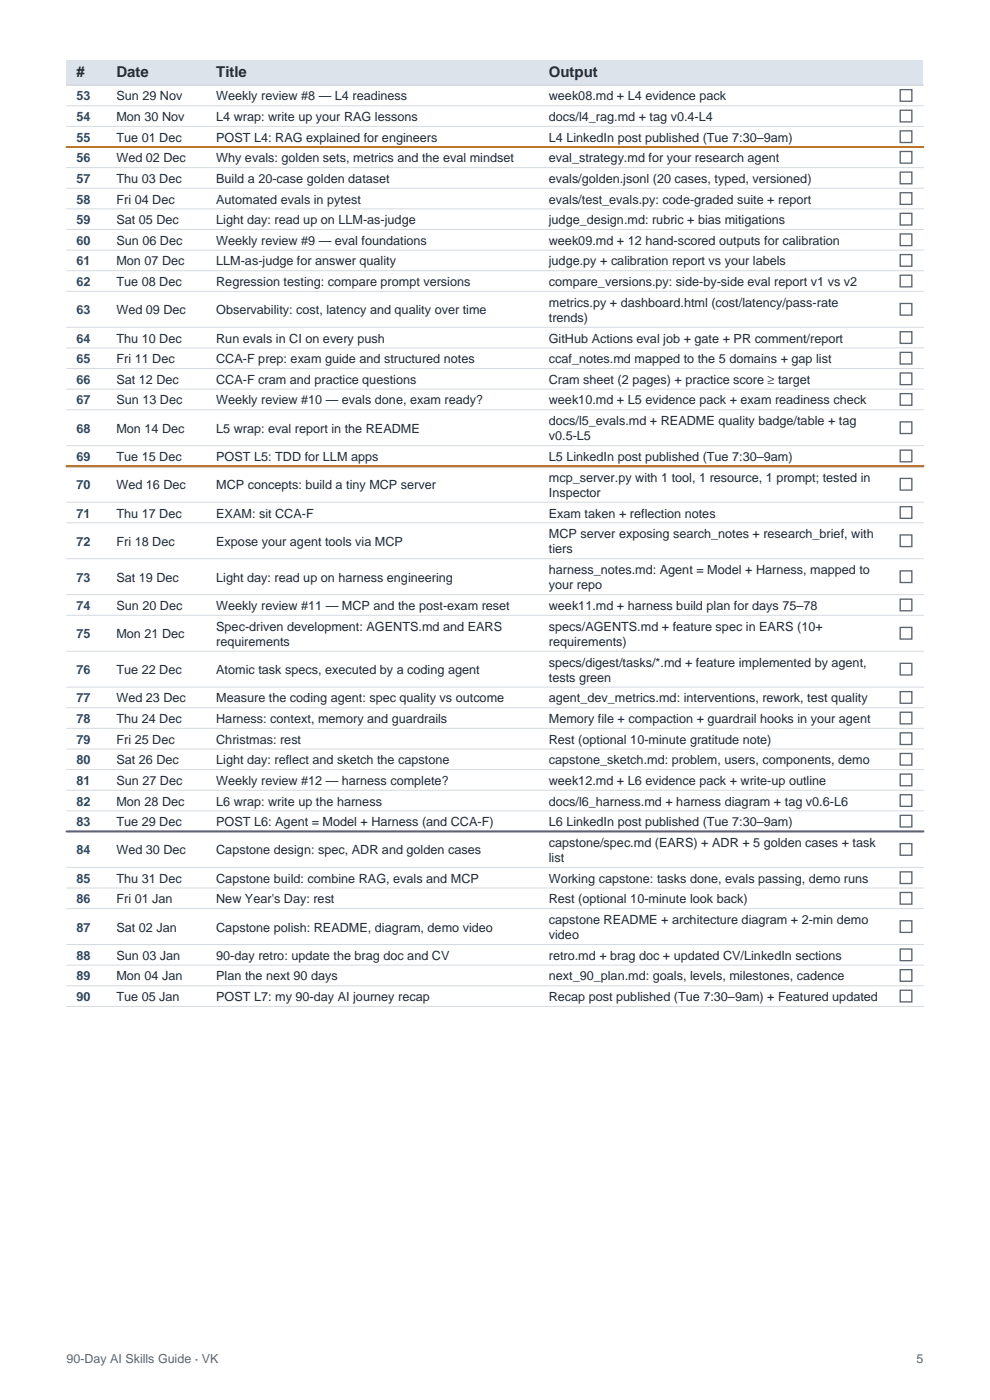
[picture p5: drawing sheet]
<svg xmlns="http://www.w3.org/2000/svg" width="210mm" height="297mm" viewBox="0 0 210 297" stroke-linecap="round" stroke-linejoin="round" font-family="sans-serif">
<defs><g id="words">
<g font-size="3.2" fill="#1f2a36">
<text x="16.2" y="16.4">#</text>
<text x="24.7" y="16.4">Date</text>
<text x="45.9" y="16.4">Title</text>
<text x="116.4" y="16.4">Output</text>
</g>
<g font-size="2.7" fill="#1f4e79">
<text x="16.2" y="21.3">53</text>
<text x="16.2" y="25.7">54</text>
<text x="16.2" y="30.1">55</text>
<text x="16.2" y="34.4">56</text>
<text x="16.2" y="38.8">57</text>
<text x="16.2" y="43.2">58</text>
<text x="16.2" y="47.6">59</text>
<text x="16.2" y="51.9">60</text>
<text x="16.2" y="56.3">61</text>
<text x="16.2" y="60.7">62</text>
<text x="16.2" y="66.7">63</text>
<text x="16.2" y="72.7">64</text>
<text x="16.2" y="77">65</text>
<text x="16.2" y="81.4">66</text>
<text x="16.2" y="85.8">67</text>
<text x="16.2" y="91.8">68</text>
<text x="16.2" y="97.8">69</text>
<text x="16.2" y="103.8">70</text>
<text x="16.2" y="109.8">71</text>
<text x="16.2" y="115.8">72</text>
<text x="16.2" y="123.4">73</text>
<text x="16.2" y="129.4">74</text>
<text x="16.2" y="135.4">75</text>
<text x="16.2" y="143">76</text>
<text x="16.2" y="149">77</text>
<text x="16.2" y="153.4">78</text>
<text x="16.2" y="157.8">79</text>
<text x="16.2" y="162.1">80</text>
<text x="16.2" y="166.5">81</text>
<text x="16.2" y="170.9">82</text>
<text x="16.2" y="175.3">83</text>
<text x="16.2" y="181.3">84</text>
<text x="16.2" y="187.3">85</text>
<text x="16.2" y="191.6">86</text>
<text x="16.2" y="197.6">87</text>
<text x="16.2" y="203.6">88</text>
<text x="16.2" y="208">89</text>
<text x="16.2" y="212.4">90</text>
</g>
<g font-size="2.7" fill="#1f2a36">
<text x="24.7" y="21.3">Sun 29 Nov</text>
<text x="45.9" y="21.3">Weekly review #8 — L4 readiness</text>
<text x="116.4" y="21.3">week08.md + L4 evidence pack</text>
<text x="24.7" y="25.7">Mon 30 Nov</text>
<text x="45.9" y="25.7">L4 wrap: write up your RAG lessons</text>
<text x="116.4" y="25.7">docs/l4_rag.md + tag v0.4-L4</text>
<text x="24.7" y="30.1">Tue 01 Dec</text>
<text x="24.7" y="34.4">Wed 02 Dec</text>
<text x="45.9" y="30.1">POST L4: RAG explained for engineers</text>
<text x="45.9" y="34.4">Why evals: golden sets, metrics and the eval mindset</text>
<text x="116.4" y="30.1">L4 LinkedIn post published (Tue 7:30–9am)</text>
<text x="116.4" y="34.4">eval_strategy.md for your research agent</text>
<text x="24.7" y="38.8">Thu 03 Dec</text>
<text x="45.9" y="38.8">Build a 20-case golden dataset</text>
<text x="116.4" y="38.8">evals/golden.jsonl (20 cases, typed, versioned)</text>
<text x="24.7" y="43.2">Fri 04 Dec</text>
<text x="24.7" y="47.6">Sat 05 Dec</text>
<text x="45.9" y="43.2">Automated evals in pytest</text>
<text x="45.9" y="47.6">Light day: read up on LLM-as-judge</text>
<text x="116.4" y="43.2">evals/test_evals.py: code-graded suite + report</text>
<text x="116.4" y="47.6">judge_design.md: rubric + bias mitigations</text>
<text x="24.7" y="51.9">Sun 06 Dec</text>
<text x="45.9" y="51.9">Weekly review #9 — eval foundations</text>
<text x="116.4" y="51.9">week09.md + 12 hand-scored outputs for calibration</text>
<text x="24.7" y="56.3">Mon 07 Dec</text>
<text x="45.9" y="56.3">LLM-as-judge for answer quality</text>
<text x="116.4" y="56.3">judge.py + calibration report vs your labels</text>
<text x="24.7" y="60.7">Tue 08 Dec</text>
<text x="45.9" y="60.7">Regression testing: compare prompt versions</text>
<text x="116.4" y="60.7">compare_versions.py: side-by-side eval report v1 vs v2</text>
<text x="116.4" y="65.1">metrics.py + dashboard.html (cost/latency/pass-rate</text>
<text x="24.7" y="66.7">Wed 09 Dec</text>
<text x="45.9" y="66.7">Observability: cost, latency and quality over time</text>
<text x="116.4" y="68.3">trends)</text>
<text x="24.7" y="72.7">Thu 10 Dec</text>
<text x="24.7" y="77">Fri 11 Dec</text>
<text x="45.9" y="72.7">Run evals in CI on every push</text>
<text x="45.9" y="77">CCA-F prep: exam guide and structured notes</text>
<text x="116.4" y="72.7">GitHub Actions eval job + gate + PR comment/report</text>
<text x="116.4" y="77">ccaf_notes.md mapped to the 5 domains + gap list</text>
<text x="24.7" y="81.4">Sat 12 Dec</text>
<text x="45.9" y="81.4">CCA-F cram and practice questions</text>
<text x="116.4" y="81.4">Cram sheet (2 pages) + practice score ≥ target</text>
<text x="24.7" y="85.8">Sun 13 Dec</text>
<text x="45.9" y="85.8">Weekly review #10 — evals done, exam ready?</text>
<text x="116.4" y="85.8">week10.md + L5 evidence pack + exam readiness check</text>
<text x="24.7" y="91.8">Mon 14 Dec</text>
<text x="45.9" y="91.8">L5 wrap: eval report in the README</text>
<text x="116.4" y="90.2">docs/l5_evals.md + README quality badge/table + tag</text>
<text x="116.4" y="93.4">v0.5-L5</text>
<text x="24.7" y="97.8">Tue 15 Dec</text>
<text x="45.9" y="97.8">POST L5: TDD for LLM apps</text>
<text x="116.4" y="97.8">L5 LinkedIn post published (Tue 7:30–9am)</text>
<text x="24.7" y="103.8">Wed 16 Dec</text>
<text x="45.9" y="103.8">MCP concepts: build a tiny MCP server</text>
<text x="116.4" y="102.2">mcp_server.py with 1 tool, 1 resource, 1 prompt; tested in</text>
<text x="116.4" y="105.4">Inspector</text>
<text x="24.7" y="109.8">Thu 17 Dec</text>
<text x="45.9" y="109.8">EXAM: sit CCA-F</text>
<text x="116.4" y="109.8">Exam taken + reflection notes</text>
<text x="24.7" y="115.8">Fri 18 Dec</text>
<text x="45.9" y="115.8">Expose your agent tools via MCP</text>
<text x="116.4" y="114.2">MCP server exposing search_notes + research_brief, with</text>
<text x="116.4" y="117.4">tiers</text>
<text x="24.7" y="123.4">Sat 19 Dec</text>
<text x="45.9" y="123.4">Light day: read up on harness engineering</text>
<text x="116.4" y="121.8">harness_notes.md: Agent = Model + Harness, mapped to</text>
<text x="116.4" y="125">your repo</text>
<text x="24.7" y="129.4">Sun 20 Dec</text>
<text x="45.9" y="129.4">Weekly review #11 — MCP and the post-exam reset</text>
<text x="116.4" y="129.4">week11.md + harness build plan for days 75–78</text>
<text x="24.7" y="135.4">Mon 21 Dec</text>
<text x="45.9" y="133.8">Spec-driven development: AGENTS.md and EARS</text>
<text x="45.9" y="137">requirements</text>
<text x="116.4" y="133.8">specs/AGENTS.md + feature spec in EARS (10+</text>
<text x="116.4" y="137">requirements)</text>
<text x="24.7" y="143">Tue 22 Dec</text>
<text x="45.9" y="143">Atomic task specs, executed by a coding agent</text>
<text x="116.4" y="141.4">specs/digest/tasks/*.md + feature implemented by agent,</text>
<text x="24.7" y="149">Wed 23 Dec</text>
<text x="45.9" y="149">Measure the coding agent: spec quality vs outcome</text>
<text x="116.4" y="144.6">tests green</text>
<text x="116.4" y="149">agent_dev_metrics.md: interventions, rework, test quality</text>
<text x="24.7" y="153.4">Thu 24 Dec</text>
<text x="45.9" y="153.4">Harness: context, memory and guardrails</text>
<text x="116.4" y="153.4">Memory file + compaction + guardrail hooks in your agent</text>
<text x="24.7" y="157.8">Fri 25 Dec</text>
<text x="45.9" y="157.8">Christmas: rest</text>
<text x="116.4" y="157.8">Rest (optional 10-minute gratitude note)</text>
<text x="24.7" y="162.1">Sat 26 Dec</text>
<text x="24.7" y="166.5">Sun 27 Dec</text>
<text x="45.9" y="162.1">Light day: reflect and sketch the capstone</text>
<text x="45.9" y="166.5">Weekly review #12 — harness complete?</text>
<text x="116.4" y="162.1">capstone_sketch.md: problem, users, components, demo</text>
<text x="116.4" y="166.5">week12.md + L6 evidence pack + write-up outline</text>
<text x="24.7" y="170.9">Mon 28 Dec</text>
<text x="45.9" y="170.9">L6 wrap: write up the harness</text>
<text x="116.4" y="170.9">docs/l6_harness.md + harness diagram + tag v0.6-L6</text>
<text x="24.7" y="175.3">Tue 29 Dec</text>
<text x="45.9" y="175.3">POST L6: Agent = Model + Harness (and CCA-F)</text>
<text x="116.4" y="175.3">L6 LinkedIn post published (Tue 7:30–9am)</text>
<text x="116.4" y="179.6">capstone/spec.md (EARS) + ADR + 5 golden cases + task</text>
<text x="24.7" y="181.3">Wed 30 Dec</text>
<text x="45.9" y="181.3">Capstone design: spec, ADR and golden cases</text>
<text x="116.4" y="182.9">list</text>
<text x="24.7" y="187.3">Thu 31 Dec</text>
<text x="24.7" y="191.6">Fri 01 Jan</text>
<text x="45.9" y="187.3">Capstone build: combine RAG, evals and MCP</text>
<text x="45.9" y="191.6">New Year's Day: rest</text>
<text x="116.4" y="187.3">Working capstone: tasks done, evals passing, demo runs</text>
<text x="116.4" y="191.6">Rest (optional 10-minute look back)</text>
<text x="24.7" y="197.6">Sat 02 Jan</text>
<text x="45.9" y="197.6">Capstone polish: README, diagram, demo video</text>
<text x="116.4" y="196">capstone README + architecture diagram + 2-min demo</text>
<text x="24.7" y="203.6">Sun 03 Jan</text>
<text x="45.9" y="203.6">90-day retro: update the brag doc and CV</text>
<text x="116.4" y="199.2">video</text>
<text x="116.4" y="203.6">retro.md + brag doc + updated CV/LinkedIn sections</text>
<text x="24.7" y="208">Mon 04 Jan</text>
<text x="45.9" y="208">Plan the next 90 days</text>
<text x="116.4" y="208">next_90_plan.md: goals, levels, milestones, cadence</text>
<text x="24.7" y="212.4">Tue 05 Jan</text>
<text x="45.9" y="212.4">POST L7: my 90-day AI journey recap</text>
<text x="116.4" y="212.4">Recap post published (Tue 7:30–9am) + Featured updated</text>
</g>
<g font-size="2.6" fill="#5a6470">
<text x="14.1" y="289.2">90-Day AI Skills Guide · VK</text>
<text x="194.4" y="289.2">5</text>
</g>
</g></defs>
<path d="M14.1 12.7h181.8v5.4h-181.8z" fill-rule="evenodd" fill="#dde3ea"/>
<g fill="#fff" stroke="#5a6470" stroke-width=".28">
<path d="M191 19h2.4v2.5h-2.4z" fill-rule="evenodd"/>
<path d="M191 23.4h2.4v2.5h-2.4z" fill-rule="evenodd"/>
<path d="M191 27.8h2.4v2.4h-2.4z" fill-rule="evenodd"/>
<path d="M191 32.1h2.4v2.5h-2.4z" fill-rule="evenodd"/>
<path d="M191 36.5h2.4v2.5h-2.4z" fill-rule="evenodd"/>
<path d="M191 40.9h2.4v2.5h-2.4z" fill-rule="evenodd"/>
<path d="M191 45.3h2.4v2.4h-2.4z" fill-rule="evenodd"/>
<path d="M191 49.6h2.4v2.5h-2.4z" fill-rule="evenodd"/>
<path d="M191 54h2.4v2.5h-2.4z" fill-rule="evenodd"/>
<path d="M191 58.4h2.4v2.5h-2.4z" fill-rule="evenodd"/>
<path d="M191 64.4h2.4v2.5h-2.4z" fill-rule="evenodd"/>
<path d="M191 70.4h2.4v2.4h-2.4z" fill-rule="evenodd"/>
<path d="M191 74.8h2.4v2.4h-2.4z" fill-rule="evenodd"/>
<path d="M191 79.1h2.4v2.5h-2.4z" fill-rule="evenodd"/>
<path d="M191 83.5h2.4v2.5h-2.4z" fill-rule="evenodd"/>
<path d="M191 89.5h2.4v2.5h-2.4z" fill-rule="evenodd"/>
<path d="M191 95.5h2.4v2.5h-2.4z" fill-rule="evenodd"/>
<path d="M191 101.5h2.4v2.5h-2.4z" fill-rule="evenodd"/>
<path d="M191 107.5h2.4v2.5h-2.4z" fill-rule="evenodd"/>
<path d="M191 113.5h2.4v2.5h-2.4z" fill-rule="evenodd"/>
<path d="M191 121.1h2.4v2.5h-2.4z" fill-rule="evenodd"/>
<path d="M191 127.1h2.4v2.5h-2.4z" fill-rule="evenodd"/>
<path d="M191 133.1h2.4v2.5h-2.4z" fill-rule="evenodd"/>
<path d="M191 140.7h2.4v2.5h-2.4z" fill-rule="evenodd"/>
<path d="M191 146.7h2.4v2.5h-2.4z" fill-rule="evenodd"/>
<path d="M191 151.1h2.4v2.5h-2.4z" fill-rule="evenodd"/>
<path d="M191 155.5h2.4v2.4h-2.4z" fill-rule="evenodd"/>
<path d="M191 159.8h2.4v2.5h-2.4z" fill-rule="evenodd"/>
<path d="M191 164.2h2.4v2.5h-2.4z" fill-rule="evenodd"/>
<path d="M191 168.6h2.4v2.5h-2.4z" fill-rule="evenodd"/>
<path d="M191 173h2.4v2.4h-2.4z" fill-rule="evenodd"/>
<path d="M191 179h2.4v2.4h-2.4z" fill-rule="evenodd"/>
<path d="M191 185h2.4v2.4h-2.4z" fill-rule="evenodd"/>
<path d="M191 189.3h2.4v2.5h-2.4z" fill-rule="evenodd"/>
<path d="M191 195.3h2.4v2.5h-2.4z" fill-rule="evenodd"/>
<path d="M191 201.3h2.4v2.5h-2.4z" fill-rule="evenodd"/>
<path d="M191 205.7h2.4v2.5h-2.4z" fill-rule="evenodd"/>
<path d="M191 210.1h2.4v2.4h-2.4z" fill-rule="evenodd"/>
</g>
<g fill="none" stroke="#d5dae0" stroke-width=".21">
<path d="M14.1 18.1h181.8M14.1 22.4h181.8M14.1 26.8h181.8M14.1 31.2h181.8M14.1 35.6h181.8M14.1 39.9h181.8M14.1 44.3h181.8M14.1 48.7h181.8M14.1 53.1h181.8M14.1 57.4h181.8M14.1 61.8h181.8M14.1 69.4h181.8"/>
<path d="M14.1 73.8h181.8M14.1 78.2h181.8M14.1 82.5h181.8M14.1 86.9h181.8M14.1 94.5h181.8M14.1 98.9h181.8M14.1 106.5h181.8M14.1 110.9h181.8M14.1 118.5h181.8M14.1 126.2h181.8M14.1 130.5h181.8M14.1 138.1h181.8"/>
<path d="M14.1 145.8h181.8M14.1 150.1h181.8M14.1 154.5h181.8M14.1 158.9h181.8M14.1 163.3h181.8M14.1 167.6h181.8M14.1 172h181.8M14.1 176.4h181.8M14.1 184h181.8M14.1 188.4h181.8M14.1 192.8h181.8M14.1 200.4h181.8"/>
<path d="M14.1 204.8h181.8M14.1 209.1h181.8M14.1 213.5h181.8"/>
</g>
<path d="M14.1 31.2h181.8" fill="none" stroke="#c0731f" stroke-width=".42"/>
<path d="M14.1 98.9h181.8" fill="none" stroke="#9a4a0b" stroke-width=".42"/>
<path d="M14.1 176.4h181.8" fill="none" stroke="#6b3a86" stroke-width=".42"/>
<use href="#words"/>
</svg>
